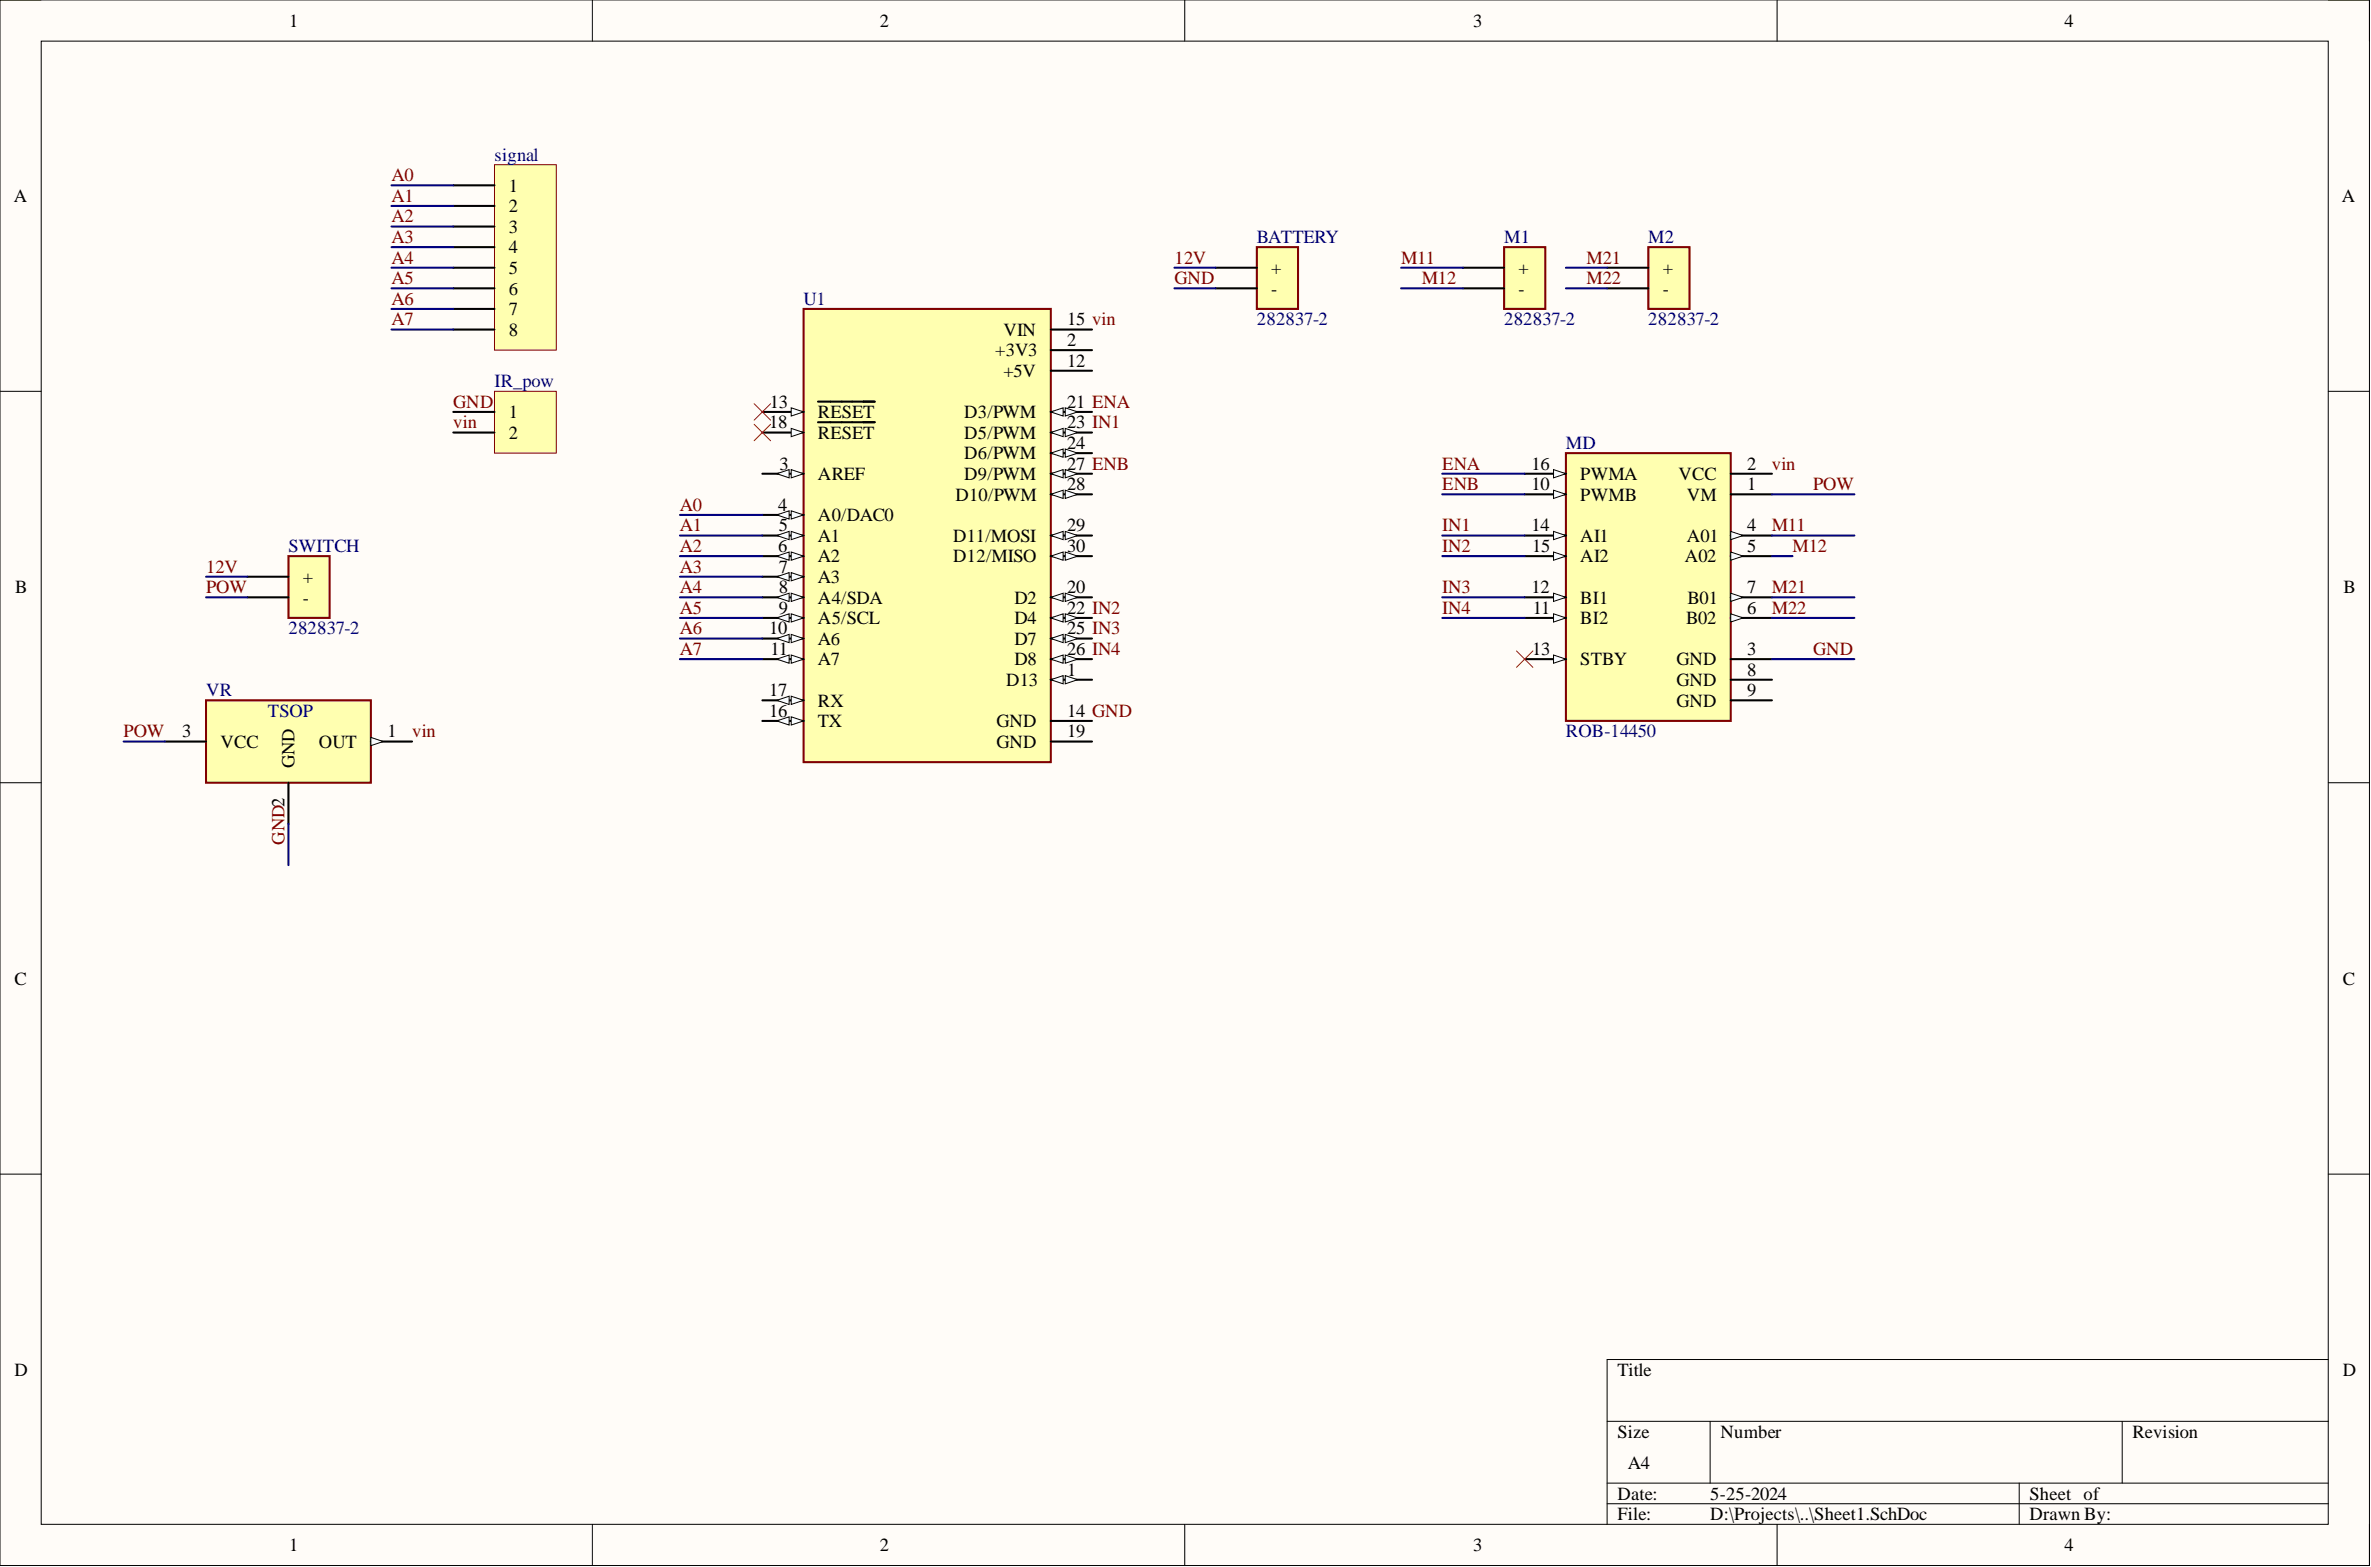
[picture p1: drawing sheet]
<svg xmlns="http://www.w3.org/2000/svg" width="292mm" height="193mm" viewBox="0 0 292 193" stroke-linecap="round" stroke-linejoin="round" font-family="sans-serif">
<defs><g id="words">
<g font-size="2.3">
<text x="35.6" y="3.3">1</text>
<text x="108.4" y="3.3">2</text>
<text x="181.5" y="3.3">3</text>
<text x="254.3" y="3.3">4</text>
<text x="62.7" y="23.6">1</text>
<text x="1.7" y="24.9">A</text>
<text x="62.7" y="26.1">2</text>
<text x="62.7" y="28.7">3</text>
<text x="288.5" y="24.9">A</text>
<text x="62.7" y="31.2">4</text>
<text x="62.7" y="33.7">5</text>
<text x="156.6" y="33.7">+</text>
<text x="187.1" y="33.7">+</text>
<text x="204.8" y="33.7">+</text>
<text x="62.7" y="36.3">6</text>
<text x="62.7" y="38.8">7</text>
<text x="62.7" y="41.3">8</text>
<text x="123.6" y="41.3">VIN</text>
<text x="131.5" y="40.1">15 vin</text>
<text x="156.6" y="36.3">-</text>
<text x="187.1" y="36.3">-</text>
<text x="204.8" y="36.3">-</text>
<text x="122.6" y="43.9">+3V3</text>
<text x="123.6" y="46.4">+5V</text>
<text x="131.5" y="42.6">2</text>
<text x="131.5" y="45.1">12</text>
<text x="62.7" y="51.5">1</text>
<text x="94.8" y="52.8">18</text>
<text x="94.8" y="50.2">13</text>
<text x="100.8" y="51.5">RESET</text>
<text x="118.8" y="51.5">D3/PWM</text>
<text x="131.5" y="50.2">21 ENA</text>
<text x="131.5" y="52.8">23 IN1</text>
<text x="62.7" y="54">2</text>
<text x="96" y="57.8">3</text>
<text x="100.8" y="54">RESET</text>
<text x="100.8" y="59.1">AREF</text>
<text x="118.8" y="54">D5/PWM</text>
<text x="118.8" y="56.6">D6/PWM</text>
<text x="118.8" y="59.1">D9/PWM</text>
<text x="131.5" y="55.3">24</text>
<text x="131.5" y="57.8">27 ENB</text>
<text x="188.7" y="57.8">16</text>
<text x="194.7" y="59.1">PWMA</text>
<text x="206.8" y="59.1">VCC</text>
<text x="215.3" y="57.8">2</text>
<text x="95.9" y="62.9">4</text>
<text x="95.9" y="65.4">5</text>
<text x="100.8" y="64.2">A0/DAC0</text>
<text x="117.7" y="61.6">D10/PWM</text>
<text x="131.5" y="60.4">28</text>
<text x="131.5" y="65.4">29</text>
<text x="188.7" y="60.4">10</text>
<text x="188.7" y="65.4">14</text>
<text x="194.7" y="61.6">PWMB</text>
<text x="207.8" y="61.6">VM</text>
<text x="215.3" y="60.4">1</text>
<text x="215.3" y="65.4">4</text>
<text x="37.3" y="71.8">+</text>
<text x="95.9" y="68">6</text>
<text x="95.9" y="70.5">7</text>
<text x="100.8" y="66.7">A1</text>
<text x="100.8" y="69.2">A2</text>
<text x="100.8" y="71.8">A3</text>
<text x="117.4" y="66.7">D11/MOSI</text>
<text x="117.4" y="69.2">D12/MISO</text>
<text x="131.5" y="68">30</text>
<text x="188.8" y="68">15</text>
<text x="194.7" y="66.7">AI1</text>
<text x="194.7" y="69.2">AI2</text>
<text x="207.6" y="69.2">A02</text>
<text x="207.8" y="66.7">A01</text>
<text x="215.3" y="68">5</text>
<text x="1.9" y="73.1">B</text>
<text x="37.3" y="74.3">-</text>
<text x="95.9" y="73.1">8</text>
<text x="95.9" y="75.6">9</text>
<text x="100.8" y="74.3">A4/SDA</text>
<text x="100.8" y="76.9">A5/SCL</text>
<text x="125" y="74.3">D2</text>
<text x="125" y="76.9">D4</text>
<text x="131.5" y="73.1">20</text>
<text x="131.5" y="75.6">22 IN2</text>
<text x="188.7" y="73.1">12</text>
<text x="188.9" y="75.6">11</text>
<text x="194.7" y="74.3">BI1</text>
<text x="194.7" y="76.9">BI2</text>
<text x="207.7" y="76.9">B02</text>
<text x="207.9" y="74.3">B01</text>
<text x="215.3" y="73.1">7</text>
<text x="215.3" y="75.6">6</text>
<text x="288.7" y="73.1">B</text>
<text x="94.8" y="78.1">10</text>
<text x="94.9" y="80.7">11</text>
<text x="100.8" y="79.4">A6</text>
<text x="100.8" y="81.9">A7</text>
<text x="125" y="79.4">D7</text>
<text x="125" y="81.9">D8</text>
<text x="131.5" y="78.1">25 IN3</text>
<text x="131.5" y="80.7">26 IN4</text>
<text x="131.5" y="83.2">1</text>
<text x="188.8" y="80.7">13</text>
<text x="194.7" y="81.9">STBY</text>
<text x="206.5" y="81.9">GND</text>
<text x="215.3" y="80.7">3</text>
<text x="215.3" y="83.2">8</text>
<text x="94.8" y="85.7">17</text>
<text x="94.8" y="88.3">16</text>
<text x="100.8" y="87">RX</text>
<text x="100.8" y="89.5">TX</text>
<text x="122.8" y="89.5">GND</text>
<text x="124" y="84.5">D13</text>
<text x="131.5" y="88.3">14 GND</text>
<text x="206.5" y="84.5">GND</text>
<text x="206.5" y="87">GND</text>
<text x="215.3" y="85.7">9</text>
<text x="22.4" y="90.8">3</text>
<text x="27.2" y="92.1">VCC</text>
<text x="36.3" y="94.6" transform="rotate(-90 36.3 94.6)">GND</text>
<text x="39.3" y="92.1">OUT</text>
<text x="47.7" y="90.8">1</text>
<text x="122.8" y="92.1">GND</text>
<text x="131.5" y="90.8">19</text>
<text x="1.8" y="121.3">C</text>
<text x="288.6" y="121.3">C</text>
<text x="1.8" y="169.4">D</text>
<text x="199.3" y="169.4">Title</text>
<text x="288.6" y="169.4">D</text>
<text x="199.3" y="177.1">Size</text>
<text x="212" y="177.1">Number</text>
<text x="262.7" y="177.1">Revision</text>
<text x="199.3" y="184.7">Date:</text>
<text x="200.5" y="180.9">A4</text>
<text x="210.7" y="184.7">5-25-2024</text>
<text x="250" y="184.7">Sheet of</text>
<text x="35.6" y="191">1</text>
<text x="108.4" y="191">2</text>
<text x="181.5" y="191">3</text>
<text x="199.3" y="187.2">File:</text>
<text x="210.7" y="187.2">D:\Projects\..\Sheet1.SchDoc</text>
<text x="250" y="187.2">Drawn By:</text>
<text x="254.3" y="191">4</text>
</g>
<g font-size="2.3" fill="#800000">
<text x="48.2" y="22.3">A0</text>
<text x="48.2" y="24.9">A1</text>
<text x="48.2" y="27.4">A2</text>
<text x="48.2" y="29.9">A3</text>
<text x="48.2" y="32.5">A4</text>
<text x="48.2" y="35">A5</text>
<text x="144.7" y="35">GND</text>
<text x="144.7" y="32.5">12V</text>
<text x="172.6" y="32.5">M11</text>
<text x="175.1" y="35">M12</text>
<text x="195.5" y="32.5">M21</text>
<text x="195.5" y="35">M22</text>
<text x="48.2" y="37.5">A6</text>
<text x="48.2" y="40.1">A7</text>
<text x="55.8" y="50.2">GND</text>
<text x="55.8" y="52.8">vin</text>
<text x="177.7" y="57.8">ENA</text>
<text x="218.3" y="57.8">vin</text>
<text x="83.8" y="62.9">A0</text>
<text x="83.8" y="65.4">A1</text>
<text x="177.7" y="60.4">ENB</text>
<text x="177.7" y="65.4">IN1</text>
<text x="218.3" y="65.4">M11</text>
<text x="223.4" y="60.4">POW</text>
<text x="25.4" y="70.5">12V</text>
<text x="83.8" y="68">A2</text>
<text x="83.8" y="70.5">A3</text>
<text x="177.7" y="68">IN2</text>
<text x="220.8" y="68">M12</text>
<text x="25.4" y="73.1">POW</text>
<text x="83.8" y="73.1">A4</text>
<text x="83.8" y="75.6">A5</text>
<text x="177.7" y="73.1">IN3</text>
<text x="177.7" y="75.6">IN4</text>
<text x="218.3" y="73.1">M21</text>
<text x="218.3" y="75.6">M22</text>
<text x="83.8" y="78.1">A6</text>
<text x="83.8" y="80.7">A7</text>
<text x="223.4" y="80.7">GND</text>
<text x="15.2" y="90.8">POW</text>
<text x="50.8" y="90.8">vin</text>
<text x="35" y="104" transform="rotate(-90 35 104)">GND2</text>
</g>
<g font-size="2.3" fill="#000080">
<text x="60.9" y="19.8">signal</text>
<text x="154.8" y="29.9">BATTERY</text>
<text x="185.3" y="29.9">M1</text>
<text x="203.1" y="29.9">M2</text>
<text x="99" y="37.5">U1</text>
<text x="154.8" y="40.1">282837-2</text>
<text x="185.3" y="40.1">282837-2</text>
<text x="203.1" y="40.1">282837-2</text>
<text x="60.9" y="47.7">IR_pow</text>
<text x="192.9" y="55.3">MD</text>
<text x="35.5" y="68">SWITCH</text>
<text x="35.5" y="78.1">282837-2</text>
<text x="25.4" y="85.7">VR</text>
<text x="33" y="88.3">TSOP</text>
<text x="192.9" y="90.8">ROB-14450</text>
</g>
</g></defs>
<path d="M0 0h291.9v192.8h-291.9z" fill-rule="evenodd" fill="#fffcf8"/>
<path d="M0 0h291.9v192.8h-291.9z" fill="none" stroke="#000" stroke-width=".12"/>
<path d="M5.1 5.1h281.7v182.6h-281.7z" fill-rule="evenodd" fill="#fffcf8"/>
<g fill="none" stroke="#000" stroke-width=".12">
<path d="M0 0h5.1M73 0v5.1M146 0v5.1M218.9 0v5.1M286.8 0h5.1v5.1M5.1 5.1h281.7v182.6h-281.7zM0 48.2h5.1M286.8 48.2h5.1M0 96.4h5.1M286.8 96.4h5.1M0 144.6h5.1M286.8 144.6h5.1"/>
<path d="M198 175h88.8M210.7 175v7.6M261.4 175v7.6M286.8 167.4h-88.8v20.3M73 187.7v5.1M146 187.7v5.1M198 182.6h88.8M198 185.2h88.8M218.9 187.7v5.1M248.8 182.6v5.1M291.9 187.7v5.1"/>
</g>
<path d="M185.3 30.4h5.1v7.6h-5.1z" fill-rule="evenodd" fill="#ffffb0"/>
<path d="M185.3 30.4h5.1v7.6h-5.1z" fill="none" stroke="#800000" stroke-width=".25"/>
<path d="M180.2 33h5.1M180.2 35.5h5.1" fill="none" stroke="#000" stroke-width=".25"/>
<path d="M203.1 30.4h5v7.6h-5z" fill-rule="evenodd" fill="#ffffb0"/>
<path d="M203.1 30.4h5v7.6h-5z" fill="none" stroke="#800000" stroke-width=".25"/>
<path d="M198 33h5.1M198 35.5h5.1" fill="none" stroke="#000" stroke-width=".25"/>
<path d="M60.9 20.3h7.6v22.8h-7.6z" fill-rule="evenodd" fill="#ffffb0"/>
<path d="M60.9 20.3h7.6v22.8h-7.6z" fill="none" stroke="#800000" stroke-width=".12"/>
<path d="M55.8 22.8h5.1M55.8 25.4h5.1M55.8 27.9h5.1M55.8 30.4h5.1M55.8 33h5.1M55.8 35.5h5.1M55.8 38h5.1M55.8 40.6h5.1" fill="none" stroke="#000" stroke-width=".25"/>
<path d="M99 38h30.5v55.9h-30.5z" fill-rule="evenodd" fill="#ffffb0"/>
<path d="M99 38h30.5v55.9h-30.5z" fill="none" stroke="#800000" stroke-width=".25"/>
<path d="M93.9 50.7h5.1" fill="none" stroke="#000" stroke-width=".25"/>
<path d="M97.5 50.2l1.5 .5-1.5 .5z" fill="#f8fcff"/>
<path d="M97.5 50.2l1.5 .5-1.5 .5z" fill="none" stroke="#000" stroke-width=".12"/>
<path d="M93.9 53.3h5.1M100.8 49.5h7" fill="none" stroke="#000" stroke-width=".25"/>
<path d="M97.5 52.8l1.5 .5-1.5 .5z" fill="#f8fcff"/>
<path d="M97.5 52.8l1.5 .5-1.5 .5z" fill="none" stroke="#000" stroke-width=".12"/>
<path d="M93.9 58.3h5.1M100.8 52h7" fill="none" stroke="#000" stroke-width=".25"/>
<path d="M97.5 57.8l1.5 .5-1.5 .5z" fill="#f8fcff"/>
<path d="M97.5 57.8l1.5 .5-1.5 .5z" fill="none" stroke="#000" stroke-width=".12"/>
<path d="M95.7 58.3l1.5-.5v1z" fill="#f8fcff"/>
<path d="M95.7 58.3l1.5-.5v1z" fill="none" stroke="#000" stroke-width=".12"/>
<path d="M93.9 63.4h5.1" fill="none" stroke="#000" stroke-width=".25"/>
<path d="M97.5 62.9l1.5 .5-1.5 .5z" fill="#f8fcff"/>
<path d="M97.5 62.9l1.5 .5-1.5 .5z" fill="none" stroke="#000" stroke-width=".12"/>
<path d="M95.7 63.4l1.5-.5v1z" fill="#f8fcff"/>
<path d="M95.7 63.4l1.5-.5v1z" fill="none" stroke="#000" stroke-width=".12"/>
<path d="M93.9 65.9h5.1" fill="none" stroke="#000" stroke-width=".25"/>
<path d="M97.5 65.4l1.5 .5-1.5 .6z" fill="#f8fcff"/>
<path d="M97.5 65.4l1.5 .5-1.5 .6z" fill="none" stroke="#000" stroke-width=".12"/>
<path d="M95.7 65.9l1.5-.5v1.1z" fill="#f8fcff"/>
<path d="M95.7 65.9l1.5-.5v1.1z" fill="none" stroke="#000" stroke-width=".12"/>
<path d="M93.9 68.5h5.1" fill="none" stroke="#000" stroke-width=".25"/>
<path d="M97.5 68l1.5 .5-1.5 .5z" fill="#f8fcff"/>
<path d="M97.5 68l1.5 .5-1.5 .5z" fill="none" stroke="#000" stroke-width=".12"/>
<path d="M95.7 68.5l1.5-.5v1z" fill="#f8fcff"/>
<path d="M95.7 68.5l1.5-.5v1z" fill="none" stroke="#000" stroke-width=".12"/>
<path d="M93.9 71h5.1" fill="none" stroke="#000" stroke-width=".25"/>
<path d="M97.5 70.5l1.5 .5-1.5 .5z" fill="#f8fcff"/>
<path d="M97.5 70.5l1.5 .5-1.5 .5z" fill="none" stroke="#000" stroke-width=".12"/>
<path d="M95.7 71l1.5-.5v1z" fill="#f8fcff"/>
<path d="M95.7 71l1.5-.5v1z" fill="none" stroke="#000" stroke-width=".12"/>
<path d="M93.9 73.6h5.1" fill="none" stroke="#000" stroke-width=".25"/>
<path d="M97.5 73.1l1.5 .5-1.5 .5z" fill="#f8fcff"/>
<path d="M97.5 73.1l1.5 .5-1.5 .5z" fill="none" stroke="#000" stroke-width=".12"/>
<path d="M95.7 73.6l1.5-.5v1z" fill="#f8fcff"/>
<path d="M95.7 73.6l1.5-.5v1z" fill="none" stroke="#000" stroke-width=".12"/>
<path d="M93.9 76.1h5.1" fill="none" stroke="#000" stroke-width=".25"/>
<path d="M97.5 75.6l1.5 .5-1.5 .5z" fill="#f8fcff"/>
<path d="M97.5 75.6l1.5 .5-1.5 .5z" fill="none" stroke="#000" stroke-width=".12"/>
<path d="M95.7 76.1l1.5-.5v1z" fill="#f8fcff"/>
<path d="M95.7 76.1l1.5-.5v1z" fill="none" stroke="#000" stroke-width=".12"/>
<path d="M93.9 78.6h5.1" fill="none" stroke="#000" stroke-width=".25"/>
<path d="M97.5 78.1l1.5 .5-1.5 .5z" fill="#f8fcff"/>
<path d="M97.5 78.1l1.5 .5-1.5 .5z" fill="none" stroke="#000" stroke-width=".12"/>
<path d="M95.7 78.6l1.5-.5v1z" fill="#f8fcff"/>
<path d="M95.7 78.6l1.5-.5v1z" fill="none" stroke="#000" stroke-width=".12"/>
<path d="M93.9 81.2h5.1" fill="none" stroke="#000" stroke-width=".25"/>
<path d="M97.5 80.7l1.5 .5-1.5 .5z" fill="#f8fcff"/>
<path d="M97.5 80.7l1.5 .5-1.5 .5z" fill="none" stroke="#000" stroke-width=".12"/>
<path d="M95.7 81.2l1.5-.5v1z" fill="#f8fcff"/>
<path d="M95.7 81.2l1.5-.5v1z" fill="none" stroke="#000" stroke-width=".12"/>
<path d="M93.9 86.2h5.1" fill="none" stroke="#000" stroke-width=".25"/>
<path d="M97.5 85.7l1.5 .5-1.5 .5z" fill="#f8fcff"/>
<path d="M97.5 85.7l1.5 .5-1.5 .5z" fill="none" stroke="#000" stroke-width=".12"/>
<path d="M95.7 86.2l1.5-.5v1z" fill="#f8fcff"/>
<path d="M95.7 86.2l1.5-.5v1z" fill="none" stroke="#000" stroke-width=".12"/>
<path d="M93.9 88.8h5.1" fill="none" stroke="#000" stroke-width=".25"/>
<path d="M97.5 88.3l1.5 .5-1.5 .5z" fill="#f8fcff"/>
<path d="M97.5 88.3l1.5 .5-1.5 .5z" fill="none" stroke="#000" stroke-width=".12"/>
<path d="M95.7 88.8l1.5-.5v1z" fill="#f8fcff"/>
<path d="M95.7 88.8l1.5-.5v1z" fill="none" stroke="#000" stroke-width=".12"/>
<path d="M129.5 40.6h5M129.5 43.1h5M129.5 45.7h5M129.5 50.7h5" fill="none" stroke="#000" stroke-width=".25"/>
<path d="M129.5 50.7l1.5-.5v1z" fill="#f8fcff"/>
<path d="M129.5 50.7l1.5-.5v1z" fill="none" stroke="#000" stroke-width=".12"/>
<path d="M131.2 50.2l1.6 .5-1.6 .5z" fill="#f8fcff"/>
<path d="M131.2 50.2l1.6 .5-1.6 .5z" fill="none" stroke="#000" stroke-width=".12"/>
<path d="M129.5 53.3h5" fill="none" stroke="#000" stroke-width=".25"/>
<path d="M129.5 53.3l1.5-.5v1z" fill="#f8fcff"/>
<path d="M129.5 53.3l1.5-.5v1z" fill="none" stroke="#000" stroke-width=".12"/>
<path d="M131.2 52.8l1.6 .5-1.6 .5z" fill="#f8fcff"/>
<path d="M131.2 52.8l1.6 .5-1.6 .5z" fill="none" stroke="#000" stroke-width=".12"/>
<path d="M129.5 55.8h5" fill="none" stroke="#000" stroke-width=".25"/>
<path d="M129.5 55.8l1.5-.5v1z" fill="#f8fcff"/>
<path d="M129.5 55.8l1.5-.5v1z" fill="none" stroke="#000" stroke-width=".12"/>
<path d="M131.2 55.3l1.6 .5-1.6 .5z" fill="#f8fcff"/>
<path d="M131.2 55.3l1.6 .5-1.6 .5z" fill="none" stroke="#000" stroke-width=".12"/>
<path d="M129.5 58.3h5" fill="none" stroke="#000" stroke-width=".25"/>
<path d="M129.5 58.3l1.5-.5v1z" fill="#f8fcff"/>
<path d="M129.5 58.3l1.5-.5v1z" fill="none" stroke="#000" stroke-width=".12"/>
<path d="M131.2 57.8l1.6 .5-1.6 .5z" fill="#f8fcff"/>
<path d="M131.2 57.8l1.6 .5-1.6 .5z" fill="none" stroke="#000" stroke-width=".12"/>
<path d="M129.5 60.9h5" fill="none" stroke="#000" stroke-width=".25"/>
<path d="M129.5 60.9l1.5-.5v1z" fill="#f8fcff"/>
<path d="M129.5 60.9l1.5-.5v1z" fill="none" stroke="#000" stroke-width=".12"/>
<path d="M131.2 60.4l1.6 .5-1.6 .5z" fill="#f8fcff"/>
<path d="M131.2 60.4l1.6 .5-1.6 .5z" fill="none" stroke="#000" stroke-width=".12"/>
<path d="M129.5 65.9h5" fill="none" stroke="#000" stroke-width=".25"/>
<path d="M129.5 65.9l1.5-.5v1.1z" fill="#f8fcff"/>
<path d="M129.5 65.9l1.5-.5v1.1z" fill="none" stroke="#000" stroke-width=".12"/>
<path d="M131.2 65.4l1.6 .5-1.6 .6z" fill="#f8fcff"/>
<path d="M131.2 65.4l1.6 .5-1.6 .6z" fill="none" stroke="#000" stroke-width=".12"/>
<path d="M129.5 68.5h5" fill="none" stroke="#000" stroke-width=".25"/>
<path d="M129.5 68.5l1.5-.5v1z" fill="#f8fcff"/>
<path d="M129.5 68.5l1.5-.5v1z" fill="none" stroke="#000" stroke-width=".12"/>
<path d="M131.2 68l1.6 .5-1.6 .5z" fill="#f8fcff"/>
<path d="M131.2 68l1.6 .5-1.6 .5z" fill="none" stroke="#000" stroke-width=".12"/>
<path d="M129.5 73.6h5" fill="none" stroke="#000" stroke-width=".25"/>
<path d="M129.5 73.6l1.5-.5v1z" fill="#f8fcff"/>
<path d="M129.5 73.6l1.5-.5v1z" fill="none" stroke="#000" stroke-width=".12"/>
<path d="M131.2 73.1l1.6 .5-1.6 .5z" fill="#f8fcff"/>
<path d="M131.2 73.1l1.6 .5-1.6 .5z" fill="none" stroke="#000" stroke-width=".12"/>
<path d="M129.5 76.1h5" fill="none" stroke="#000" stroke-width=".25"/>
<path d="M129.5 76.1l1.5-.5v1z" fill="#f8fcff"/>
<path d="M129.5 76.1l1.5-.5v1z" fill="none" stroke="#000" stroke-width=".12"/>
<path d="M131.2 75.6l1.6 .5-1.6 .5z" fill="#f8fcff"/>
<path d="M131.2 75.6l1.6 .5-1.6 .5z" fill="none" stroke="#000" stroke-width=".12"/>
<path d="M129.5 78.6h5" fill="none" stroke="#000" stroke-width=".25"/>
<path d="M129.5 78.6l1.5-.5v1z" fill="#f8fcff"/>
<path d="M129.5 78.6l1.5-.5v1z" fill="none" stroke="#000" stroke-width=".12"/>
<path d="M131.2 78.1l1.6 .5-1.6 .5z" fill="#f8fcff"/>
<path d="M131.2 78.1l1.6 .5-1.6 .5z" fill="none" stroke="#000" stroke-width=".12"/>
<path d="M129.5 81.2h5" fill="none" stroke="#000" stroke-width=".25"/>
<path d="M129.5 81.2l1.5-.5v1z" fill="#f8fcff"/>
<path d="M129.5 81.2l1.5-.5v1z" fill="none" stroke="#000" stroke-width=".12"/>
<path d="M131.2 80.7l1.6 .5-1.6 .5z" fill="#f8fcff"/>
<path d="M131.2 80.7l1.6 .5-1.6 .5z" fill="none" stroke="#000" stroke-width=".12"/>
<path d="M129.5 83.7h5" fill="none" stroke="#000" stroke-width=".25"/>
<path d="M129.5 83.7l1.5-.5v1z" fill="#f8fcff"/>
<path d="M129.5 83.7l1.5-.5v1z" fill="none" stroke="#000" stroke-width=".12"/>
<path d="M131.2 83.2l1.6 .5-1.6 .5z" fill="#f8fcff"/>
<path d="M131.2 83.2l1.6 .5-1.6 .5z" fill="none" stroke="#000" stroke-width=".12"/>
<path d="M129.5 88.8h5M129.5 91.3h5" fill="none" stroke="#000" stroke-width=".25"/>
<path d="M60.9 48.2h7.6v7.6h-7.6z" fill-rule="evenodd" fill="#ffffb0"/>
<path d="M60.9 48.2h7.6v7.6h-7.6z" fill="none" stroke="#800000" stroke-width=".12"/>
<path d="M55.8 50.7h5.1M55.8 53.3h5.1" fill="none" stroke="#000" stroke-width=".25"/>
<path d="M154.8 30.4h5.1v7.6h-5.1z" fill-rule="evenodd" fill="#ffffb0"/>
<path d="M154.8 30.4h5.1v7.6h-5.1z" fill="none" stroke="#800000" stroke-width=".25"/>
<path d="M149.8 33h5M149.8 35.5h5" fill="none" stroke="#000" stroke-width=".25"/>
<path d="M192.9 55.8h20.3v33h-20.3z" fill-rule="evenodd" fill="#ffffb0"/>
<path d="M192.9 55.8h20.3v33h-20.3z" fill="none" stroke="#800000" stroke-width=".25"/>
<path d="M187.8 58.3h5.1" fill="none" stroke="#000" stroke-width=".25"/>
<path d="M191.4 57.8l1.5 .5-1.5 .5z" fill="#f8fcff"/>
<path d="M191.4 57.8l1.5 .5-1.5 .5z" fill="none" stroke="#000" stroke-width=".12"/>
<path d="M187.8 60.9h5.1" fill="none" stroke="#000" stroke-width=".25"/>
<path d="M191.4 60.4l1.5 .5-1.5 .5z" fill="#f8fcff"/>
<path d="M191.4 60.4l1.5 .5-1.5 .5z" fill="none" stroke="#000" stroke-width=".12"/>
<path d="M187.8 65.9h5.1" fill="none" stroke="#000" stroke-width=".25"/>
<path d="M191.4 65.4l1.5 .5-1.5 .6z" fill="#f8fcff"/>
<path d="M191.4 65.4l1.5 .5-1.5 .6z" fill="none" stroke="#000" stroke-width=".12"/>
<path d="M187.8 68.5h5.1" fill="none" stroke="#000" stroke-width=".25"/>
<path d="M191.4 68l1.5 .5-1.5 .5z" fill="#f8fcff"/>
<path d="M191.4 68l1.5 .5-1.5 .5z" fill="none" stroke="#000" stroke-width=".12"/>
<path d="M187.8 73.6h5.1" fill="none" stroke="#000" stroke-width=".25"/>
<path d="M191.4 73.1l1.5 .5-1.5 .5z" fill="#f8fcff"/>
<path d="M191.4 73.1l1.5 .5-1.5 .5z" fill="none" stroke="#000" stroke-width=".12"/>
<path d="M187.8 76.1h5.1" fill="none" stroke="#000" stroke-width=".25"/>
<path d="M191.4 75.6l1.5 .5-1.5 .5z" fill="#f8fcff"/>
<path d="M191.4 75.6l1.5 .5-1.5 .5z" fill="none" stroke="#000" stroke-width=".12"/>
<path d="M187.8 81.2h5.1" fill="none" stroke="#000" stroke-width=".25"/>
<path d="M191.4 80.7l1.5 .5-1.5 .5z" fill="#f8fcff"/>
<path d="M191.4 80.7l1.5 .5-1.5 .5z" fill="none" stroke="#000" stroke-width=".12"/>
<path d="M213.2 58.3h5.1M213.2 60.9h5.1M213.2 65.9h5.1" fill="none" stroke="#000" stroke-width=".25"/>
<path d="M213.2 65.4l1.5 .5-1.5 .6z" fill="#f8fcff"/>
<path d="M213.2 65.4l1.5 .5-1.5 .6z" fill="none" stroke="#000" stroke-width=".12"/>
<path d="M213.2 68.5h5.1" fill="none" stroke="#000" stroke-width=".25"/>
<path d="M213.2 68l1.5 .5-1.5 .5z" fill="#f8fcff"/>
<path d="M213.2 68l1.5 .5-1.5 .5z" fill="none" stroke="#000" stroke-width=".12"/>
<path d="M213.2 73.6h5.1" fill="none" stroke="#000" stroke-width=".25"/>
<path d="M213.2 73.1l1.5 .5-1.5 .5z" fill="#f8fcff"/>
<path d="M213.2 73.1l1.5 .5-1.5 .5z" fill="none" stroke="#000" stroke-width=".12"/>
<path d="M213.2 76.1h5.1" fill="none" stroke="#000" stroke-width=".25"/>
<path d="M213.2 75.6l1.5 .5-1.5 .5z" fill="#f8fcff"/>
<path d="M213.2 75.6l1.5 .5-1.5 .5z" fill="none" stroke="#000" stroke-width=".12"/>
<path d="M213.2 81.2h5.1M213.2 83.7h5.1M213.2 86.2h5.1" fill="none" stroke="#000" stroke-width=".25"/>
<path d="M35.5 68.5h5.1v7.6h-5.1z" fill-rule="evenodd" fill="#ffffb0"/>
<path d="M35.5 68.5h5.1v7.6h-5.1z" fill="none" stroke="#800000" stroke-width=".25"/>
<path d="M30.5 71h5M30.5 73.6h5" fill="none" stroke="#000" stroke-width=".25"/>
<path d="M25.4 86.2h20.3v10.2h-20.3z" fill-rule="evenodd" fill="#ffffb0"/>
<path d="M25.4 86.2h20.3v10.2h-20.3z" fill="none" stroke="#800000" stroke-width=".25"/>
<path d="M20.3 91.3h5.1M45.7 91.3h5.1" fill="none" stroke="#000" stroke-width=".25"/>
<path d="M45.7 90.8l1.5 .5-1.5 .5z" fill="#f8fcff"/>
<path d="M45.7 90.8l1.5 .5-1.5 .5z" fill="none" stroke="#000" stroke-width=".12"/>
<path d="M35.5 96.4v5.1" fill="none" stroke="#000" stroke-width=".25"/>
<path d="M92.9 49.7l2 2M92.9 52.2l2 2.1M94.9 49.7l-2 2M94.9 52.2l-2 2.1M186.8 80.2l2.1 2M188.9 80.2l-2.1 2" fill="none" stroke="#f00" stroke-width=".12"/>
<g fill="none" stroke="#000080" stroke-width=".25">
<path d="M48.2 33h7.6M48.2 35.5h7.6M48.2 22.8h7.6M48.2 25.4h7.6M48.2 27.9h7.6M48.2 30.4h7.6M48.2 38h7.6M144.7 33h5.1M144.7 35.5h5.1M172.6 33h7.6M172.6 35.5h7.6M192.9 33h5.1"/>
<path d="M192.9 35.5h5.1M48.2 40.6h7.6M177.7 58.3h10.1M25.4 71h5.1M25.4 73.6h5.1M83.8 63.4h10.1M83.8 65.9h10.1M83.8 68.5h10.1M83.8 71h10.1M83.8 73.6h10.1M83.8 76.1h10.1M83.8 78.6h10.1"/>
<path d="M177.7 65.9h10.1M177.7 68.5h10.1M177.7 73.6h10.1M177.7 76.1h10.1M177.7 60.9h10.1M218.3 65.9h10.2M218.3 68.5h2.5M218.3 73.6h10.2M218.3 76.1h10.2M218.3 60.9h10.2M15.2 91.3h5.1M83.8 81.2h10.1"/>
<path d="M218.3 81.2h10.2M35.5 101.5v5"/>
</g>
<use href="#words"/>
</svg>
